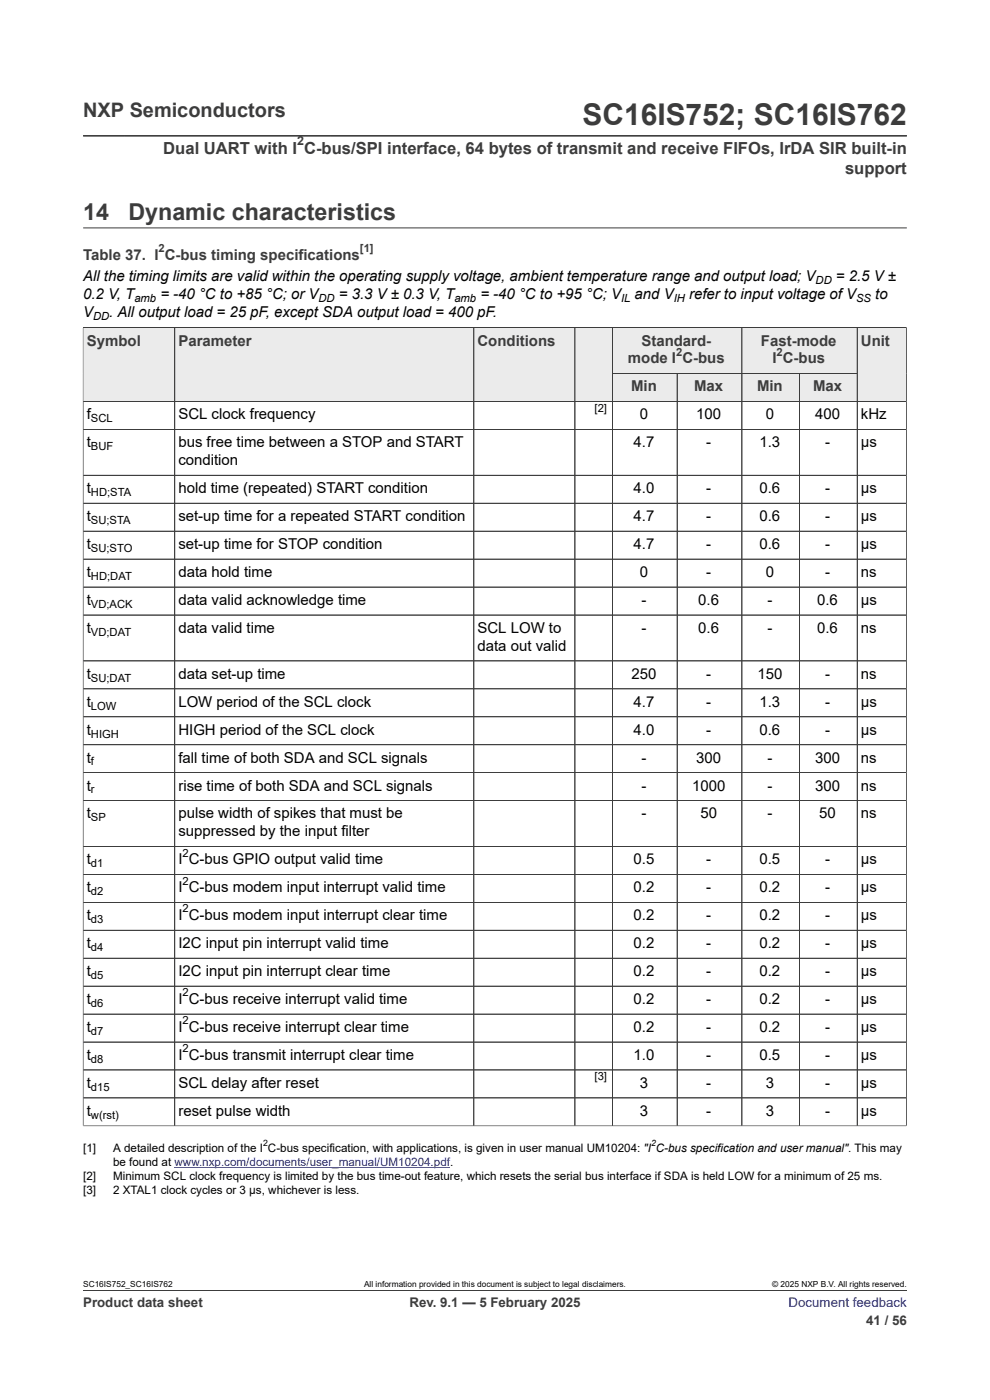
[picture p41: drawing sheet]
<svg xmlns="http://www.w3.org/2000/svg" width="210mm" height="297mm" viewBox="0 0 210 297" stroke-linecap="round" stroke-linejoin="round" font-family="sans-serif">
<defs><g id="words">
<text font-size="6.3" fill="#3c3c3c" x="123.6" y="26.6">SC16IS752; SC16IS762</text>
<g font-size="4.9" fill="#3c3c3c">
<text x="17.6" y="46.6">14</text>
<text x="27.2" y="46.6">Dynamic characteristics</text>
</g>
<text font-size="4.2" fill="#3c3c3c" x="17.6" y="24.8">NXP Semiconductors</text>
<g font-size="3.5" fill="#3c3c3c">
<text x="34.6" y="32.6">Dual UART with I C-bus/SPI interface, 64 bytes of transmit and receive FIFOs, IrDA SIR built-in</text>
<text x="179.2" y="36.8">support</text>
</g>
<g font-size="3.2">
<text x="17.6" y="59.7">All the timing limits are valid within the operating supply voltage, ambient temperature range and output load; V</text>
<text x="177.3" y="59.7">= 2.5 V ±</text>
<text x="17.6" y="63.5">0.2 V, T</text>
<text x="34" y="63.5">= -40 °C to +85 °C; or V</text>
<text x="71.9" y="63.5">= 3.3 V ± 0.3 V, T</text>
<text x="101.9" y="63.5">= -40 °C to +95 °C; V</text>
<text x="134.6" y="63.5">and V</text>
<text x="146.2" y="63.5">refer to input voltage of V</text>
<text x="185.7" y="63.5">to</text>
<text x="17.6" y="67.3">V</text>
<text x="23.2" y="67.3">. All output load = 25 pF, except SDA output load = 400 pF.</text>
<text x="18.4" y="89">f</text>
<text x="37.8" y="89">SCL clock frequency</text>
<text x="135.7" y="89">0</text>
<text x="147.7" y="89">100</text>
<text x="162.4" y="89">0</text>
<text x="172.9" y="89">400</text>
<text x="182.6" y="89">kHz</text>
<text x="18.4" y="94.9">t</text>
<text x="37.8" y="94.9">bus free time between a STOP and START</text>
<text x="134.4" y="94.9">4.7</text>
<text x="149.8" y="94.9">-</text>
<text x="161.1" y="94.9">1.3</text>
<text x="175" y="94.9">-</text>
<text x="182.6" y="94.9">μs</text>
<text x="37.8" y="98.7">condition</text>
<text x="18.4" y="104.6">t</text>
<text x="37.8" y="104.6">hold time (repeated) START condition</text>
<text x="134.4" y="104.6">4.0</text>
<text x="149.8" y="104.6">-</text>
<text x="161.1" y="104.6">0.6</text>
<text x="175" y="104.6">-</text>
<text x="182.6" y="104.6">μs</text>
<text x="18.4" y="110.5">t</text>
<text x="37.8" y="110.5">set-up time for a repeated START condition</text>
<text x="134.4" y="110.5">4.7</text>
<text x="149.8" y="110.5">-</text>
<text x="161.1" y="110.5">0.6</text>
<text x="175" y="110.5">-</text>
<text x="182.6" y="110.5">μs</text>
<text x="18.4" y="116.5">t</text>
<text x="37.8" y="116.5">set-up time for STOP condition</text>
<text x="134.4" y="116.5">4.7</text>
<text x="149.8" y="116.5">-</text>
<text x="161.1" y="116.5">0.6</text>
<text x="175" y="116.5">-</text>
<text x="182.6" y="116.5">μs</text>
<text x="18.4" y="122.4">t</text>
<text x="37.8" y="122.4">data hold time</text>
<text x="135.7" y="122.4">0</text>
<text x="149.8" y="122.4">-</text>
<text x="162.4" y="122.4">0</text>
<text x="175" y="122.4">-</text>
<text x="182.6" y="122.4">ns</text>
<text x="18.4" y="128.3">t</text>
<text x="37.8" y="128.3">data valid acknowledge time</text>
<text x="136.1" y="128.3">-</text>
<text x="148.1" y="128.3">0.6</text>
<text x="162.8" y="128.3">-</text>
<text x="173.3" y="128.3">0.6</text>
<text x="182.6" y="128.3">μs</text>
<text x="18.4" y="134.3">t</text>
<text x="37.8" y="134.3">data valid time</text>
<text x="101.3" y="134.3">SCL LOW to</text>
<text x="136.1" y="134.3">-</text>
<text x="148.1" y="134.3">0.6</text>
<text x="162.8" y="134.3">-</text>
<text x="173.3" y="134.3">0.6</text>
<text x="182.6" y="134.3">ns</text>
<text x="18.4" y="144">t</text>
<text x="37.8" y="144">data set-up time</text>
<text x="101.3" y="138.1">data out valid</text>
<text x="133.9" y="144">250</text>
<text x="149.8" y="144">-</text>
<text x="160.7" y="144">150</text>
<text x="175" y="144">-</text>
<text x="182.6" y="144">ns</text>
<text x="18.4" y="149.9">t</text>
<text x="37.8" y="149.9">LOW period of the SCL clock</text>
<text x="134.4" y="149.9">4.7</text>
<text x="149.8" y="149.9">-</text>
<text x="161.1" y="149.9">1.3</text>
<text x="175" y="149.9">-</text>
<text x="182.6" y="149.9">μs</text>
<text x="18.4" y="155.8">t</text>
<text x="37.8" y="155.8">HIGH period of the SCL clock</text>
<text x="134.4" y="155.8">4.0</text>
<text x="149.8" y="155.8">-</text>
<text x="161.1" y="155.8">0.6</text>
<text x="175" y="155.8">-</text>
<text x="182.6" y="155.8">μs</text>
<text x="18.4" y="161.8">t</text>
<text x="37.8" y="161.8">fall time of both SDA and SCL signals</text>
<text x="136.1" y="161.8">-</text>
<text x="147.7" y="161.8">300</text>
<text x="162.8" y="161.8">-</text>
<text x="172.9" y="161.8">300</text>
<text x="182.6" y="161.8">ns</text>
<text x="18.4" y="167.7">t</text>
<text x="37.8" y="167.7">rise time of both SDA and SCL signals</text>
<text x="136.1" y="167.7">-</text>
<text x="146.8" y="167.7">1000</text>
<text x="162.8" y="167.7">-</text>
<text x="172.9" y="167.7">300</text>
<text x="182.6" y="167.7">ns</text>
<text x="18.4" y="173.6">t</text>
<text x="37.8" y="173.6">pulse width of spikes that must be</text>
<text x="136.1" y="173.6">-</text>
<text x="148.6" y="173.6">50</text>
<text x="162.8" y="173.6">-</text>
<text x="173.8" y="173.6">50</text>
<text x="182.6" y="173.6">ns</text>
<text x="37.8" y="177.4">suppressed by the input filter</text>
<text x="18.4" y="183.4">t</text>
<text x="37.8" y="183.4">I C-bus GPIO output valid time</text>
<text x="134.4" y="183.4">0.5</text>
<text x="149.8" y="183.4">-</text>
<text x="161.1" y="183.4">0.5</text>
<text x="175" y="183.4">-</text>
<text x="182.6" y="183.4">μs</text>
<text x="18.4" y="189.3">t</text>
<text x="37.8" y="189.3">I C-bus modem input interrupt valid time</text>
<text x="134.4" y="189.3">0.2</text>
<text x="149.8" y="189.3">-</text>
<text x="161.1" y="189.3">0.2</text>
<text x="175" y="189.3">-</text>
<text x="182.6" y="189.3">μs</text>
<text x="18.4" y="195.2">t</text>
<text x="37.8" y="195.2">I C-bus modem input interrupt clear time</text>
<text x="134.4" y="195.2">0.2</text>
<text x="149.8" y="195.2">-</text>
<text x="161.1" y="195.2">0.2</text>
<text x="175" y="195.2">-</text>
<text x="182.6" y="195.2">μs</text>
<text x="18.4" y="201.1">t</text>
<text x="37.8" y="201.1">I2C input pin interrupt valid time</text>
<text x="134.4" y="201.1">0.2</text>
<text x="149.8" y="201.1">-</text>
<text x="161.1" y="201.1">0.2</text>
<text x="175" y="201.1">-</text>
<text x="182.6" y="201.1">μs</text>
<text x="18.4" y="207.1">t</text>
<text x="37.8" y="207.1">I2C input pin interrupt clear time</text>
<text x="134.4" y="207.1">0.2</text>
<text x="149.8" y="207.1">-</text>
<text x="161.1" y="207.1">0.2</text>
<text x="175" y="207.1">-</text>
<text x="182.6" y="207.1">μs</text>
<text x="18.4" y="213">t</text>
<text x="37.8" y="213">I C-bus receive interrupt valid time</text>
<text x="134.4" y="213">0.2</text>
<text x="149.8" y="213">-</text>
<text x="161.1" y="213">0.2</text>
<text x="175" y="213">-</text>
<text x="182.6" y="213">μs</text>
<text x="18.4" y="218.9">t</text>
<text x="37.8" y="218.9">I C-bus receive interrupt clear time</text>
<text x="134.4" y="218.9">0.2</text>
<text x="149.8" y="218.9">-</text>
<text x="161.1" y="218.9">0.2</text>
<text x="175" y="218.9">-</text>
<text x="182.6" y="218.9">μs</text>
<text x="18.4" y="224.8">t</text>
<text x="37.8" y="224.8">I C-bus transmit interrupt clear time</text>
<text x="134.4" y="224.8">1.0</text>
<text x="149.8" y="224.8">-</text>
<text x="161.1" y="224.8">0.5</text>
<text x="175" y="224.8">-</text>
<text x="182.6" y="224.8">μs</text>
<text x="18.4" y="230.8">t</text>
<text x="37.8" y="230.8">SCL delay after reset</text>
<text x="135.7" y="230.8">3</text>
<text x="149.8" y="230.8">-</text>
<text x="162.4" y="230.8">3</text>
<text x="175" y="230.8">-</text>
<text x="182.6" y="230.8">μs</text>
<text x="18.4" y="236.7">t</text>
<text x="37.8" y="236.7">reset pulse width</text>
<text x="135.7" y="236.7">3</text>
<text x="149.8" y="236.7">-</text>
<text x="162.4" y="236.7">3</text>
<text x="175" y="236.7">-</text>
<text x="182.6" y="236.7">μs</text>
</g>
<g font-size="3.2" fill="#3c3c3c">
<text x="17.6" y="55.2">Table 37. I C-bus timing specifications</text>
<text x="18.4" y="73.3">Symbol</text>
<text x="37.8" y="73.3">Parameter</text>
<text x="101.3" y="73.3">Conditions</text>
<text x="133.2" y="77.1">mode I C-bus</text>
<text x="136.1" y="73.3">Standard-</text>
<text x="161.4" y="73.3">Fast-mode</text>
<text x="163.8" y="77.1">I C-bus</text>
<text x="182.6" y="73.3">Unit</text>
<text x="133.9" y="83">Min</text>
<text x="147.2" y="83">Max</text>
<text x="160.6" y="83">Min</text>
<text x="172.5" y="83">Max</text>
</g>
<g font-size="2.8" fill="#3c3c3c">
<text x="17.6" y="277.3">Product data sheet</text>
<text x="86.8" y="277.3">Rev. 9.1 — 5 February 2025</text>
<text x="183.7" y="281">41 / 56</text>
</g>
<text font-size="2.8" fill="#00f" x="167.3" y="277.3">Document feedback</text>
<text font-size="2.6" fill="#3c3c3c" x="63" y="30.8">2</text>
<g font-size="2.5">
<text x="17.6" y="244.5">[1]</text>
<text x="24" y="244.5">A detailed description of the I C-bus specification, with applications, is given in user manual UM10204: &quot;I C-bus specification and user manual&quot;. This may</text>
<text x="17.6" y="250.4">[2]</text>
<text x="24" y="247.5">be found at www.nxp.com/documents/user_manual/UM10204.pdf.</text>
<text x="24" y="250.4">Minimum SCL clock frequency is limited by the bus time-out feature, which resets the serial bus interface if SDA is held LOW for a minimum of 25 ms.</text>
<text x="17.6" y="253.4">[3]</text>
<text x="24" y="253.4">2 XTAL1 clock cycles or 3 μs, whichever is less.</text>
</g>
<g font-size="2.4" fill="#3c3c3c">
<text x="33.6" y="53.5">2</text>
<text x="76.4" y="53.5">[1]</text>
<text x="143.4" y="75.5">2</text>
<text x="164.7" y="75.5">2</text>
</g>
<g font-size="2.4">
<text x="28.5" y="64.1">amb</text>
<text x="67.6" y="64.1">DD</text>
<text x="96.4" y="64.1">amb</text>
<text x="131.8" y="64.1">IL</text>
<text x="142.9" y="64.1">IH</text>
<text x="173" y="60.3">DD</text>
<text x="181.6" y="64.1">SS</text>
<text x="19.8" y="67.9">DD</text>
<text x="19.3" y="89.6">SCL</text>
<text x="126.1" y="87.3">[2]</text>
<text x="19.3" y="95.5">BUF</text>
<text x="19.3" y="105.2">HD;STA</text>
<text x="19.3" y="111.2">SU;STA</text>
<text x="19.3" y="117.1">SU;STO</text>
<text x="19.3" y="123">HD;DAT</text>
<text x="19.3" y="128.9">VD;ACK</text>
<text x="19.3" y="134.9">VD;DAT</text>
<text x="19.3" y="144.6">SU;DAT</text>
<text x="19.3" y="150.5">LOW</text>
<text x="19.3" y="156.5">HIGH</text>
<text x="19.3" y="162.4">f</text>
<text x="19.3" y="168.3">r</text>
<text x="19.3" y="174.2">SP</text>
<text x="19.3" y="184">d1</text>
<text x="38.7" y="181.7">2</text>
<text x="19.3" y="189.9">d2</text>
<text x="38.7" y="187.6">2</text>
<text x="19.3" y="195.8">d3</text>
<text x="38.7" y="193.6">2</text>
<text x="19.3" y="201.8">d4</text>
<text x="19.3" y="207.7">d5</text>
<text x="19.3" y="213.6">d6</text>
<text x="38.7" y="211.4">2</text>
<text x="19.3" y="219.5">d7</text>
<text x="38.7" y="217.3">2</text>
<text x="19.3" y="225.5">d8</text>
<text x="38.7" y="223.2">2</text>
<text x="19.3" y="231.4">d15</text>
<text x="126.1" y="229.1">[3]</text>
<text x="19.3" y="237.3">w(rst)</text>
</g>
<g font-size="1.9">
<text x="55.8" y="243.2">2</text>
<text x="138.1" y="243.2">2</text>
</g>
<g font-size="1.8">
<text x="17.6" y="273.1">SC16IS752_SC16IS762</text>
<text x="77.2" y="273.1">All information provided in this document is subject to legal disclaimers.</text>
<text x="163.8" y="273.1">© 2025 NXP B.V. All rights reserved.</text>
</g>
</g></defs>
<path d="M17.6 28.8h174.8M17.6 48.3h174.8M17.6 69.5h174.7M129.9 69.5v9.7h27.5v-9.7" fill="none" stroke="#3c3c3c" stroke-width=".21"/>
<path d="M130 69.6h27.3v9.6h-27.3z" fill="#ebebeb"/>
<path d="M157.4 69.5h24.4v9.7h-24.4z" fill="none" stroke="#3c3c3c" stroke-width=".21"/>
<path d="M157.4 69.6h24.4v9.6h-24.4z" fill="#ebebeb"/>
<path d="M17.6 69.5h19.5v15.7h-19.5z" fill="none" stroke="#3c3c3c" stroke-width=".21"/>
<path d="M17.7 69.6h19.3v15.5h-19.3z" fill="#ebebeb"/>
<path d="M37.1 69.5h63.4v15.7h-63.4z" fill="none" stroke="#3c3c3c" stroke-width=".21"/>
<path d="M37.1 69.6h63.3v15.5h-63.3z" fill="#ebebeb"/>
<path d="M100.5 69.5h21.5v15.7h-21.5z" fill="none" stroke="#3c3c3c" stroke-width=".21"/>
<path d="M100.6 69.6h21.3v15.5h-21.3z" fill="#ebebeb"/>
<path d="M122 69.5h7.9v15.7h-7.9z" fill="none" stroke="#3c3c3c" stroke-width=".21"/>
<g fill="#ebebeb">
<path d="M122 69.6h7.8v15.5h-7.8z"/>
<path d="M130 79.3h13.6v5.8h-13.6z"/>
</g>
<path d="M129.9 79.2h13.7v6h-13.7z" fill="none" stroke="#3c3c3c" stroke-width=".21"/>
<path d="M143.7 79.3h13.6v5.8h-13.6z" fill="#ebebeb"/>
<path d="M143.6 79.2h13.8v6h-13.8z" fill="none" stroke="#3c3c3c" stroke-width=".21"/>
<path d="M157.4 79.3h12.1v5.8h-12.1z" fill="#ebebeb"/>
<path d="M157.4 79.2h12.2v6h-12.2z" fill="none" stroke="#3c3c3c" stroke-width=".21"/>
<path d="M169.7 79.3h12.1v5.8h-12.1z" fill="#ebebeb"/>
<path d="M181.8 79.2h-12.2v6h22.7v-15.7h-10.5v15.7" fill="none" stroke="#3c3c3c" stroke-width=".21"/>
<path d="M181.9 69.6h10.3v15.5h-10.3z" fill="#ebebeb"/>
<g fill="none" stroke="#3c3c3c" stroke-width=".21">
<path d="M17.6 69.5h174.7M17.6 69.6v169.3M37.1 69.6v169.2M100.5 69.6v169.2M122 69.6v169.2M129.9 69.6v169.2M130 79.2h51.8M143.6 79.3v159.5M157.4 69.6v169.2M169.6 79.3v159.5M181.8 69.6v169.2M192.3 69.6v169.3"/>
<path d="M17.6 85.2h174.7M17.6 91.1h174.7M17.6 100.8h174.7M17.6 106.8h174.7M17.6 112.7h174.7M17.6 118.6h174.7M17.6 124.5h174.7M17.6 130.5h174.7M17.6 140.2h174.7M17.6 146.1h174.7M17.6 152.1h174.7M17.6 158h174.7"/>
<path d="M17.6 163.9h174.7M17.6 169.8h174.7M17.6 179.6h174.7M17.6 185.5h174.7M17.6 191.4h174.7M17.6 197.4h174.7M17.6 203.3h174.7M17.6 209.2h174.7M17.6 215.1h174.7M17.6 238.8h174.7M17.6 221.1h174.7M17.6 227h174.7"/>
<path d="M17.6 232.9h174.7M17.6 273.8h174.8"/>
</g>
<path d="M37 247.7h58.5" fill="none" stroke="#00f" stroke-width=".21"/>
<use href="#words"/>
</svg>
